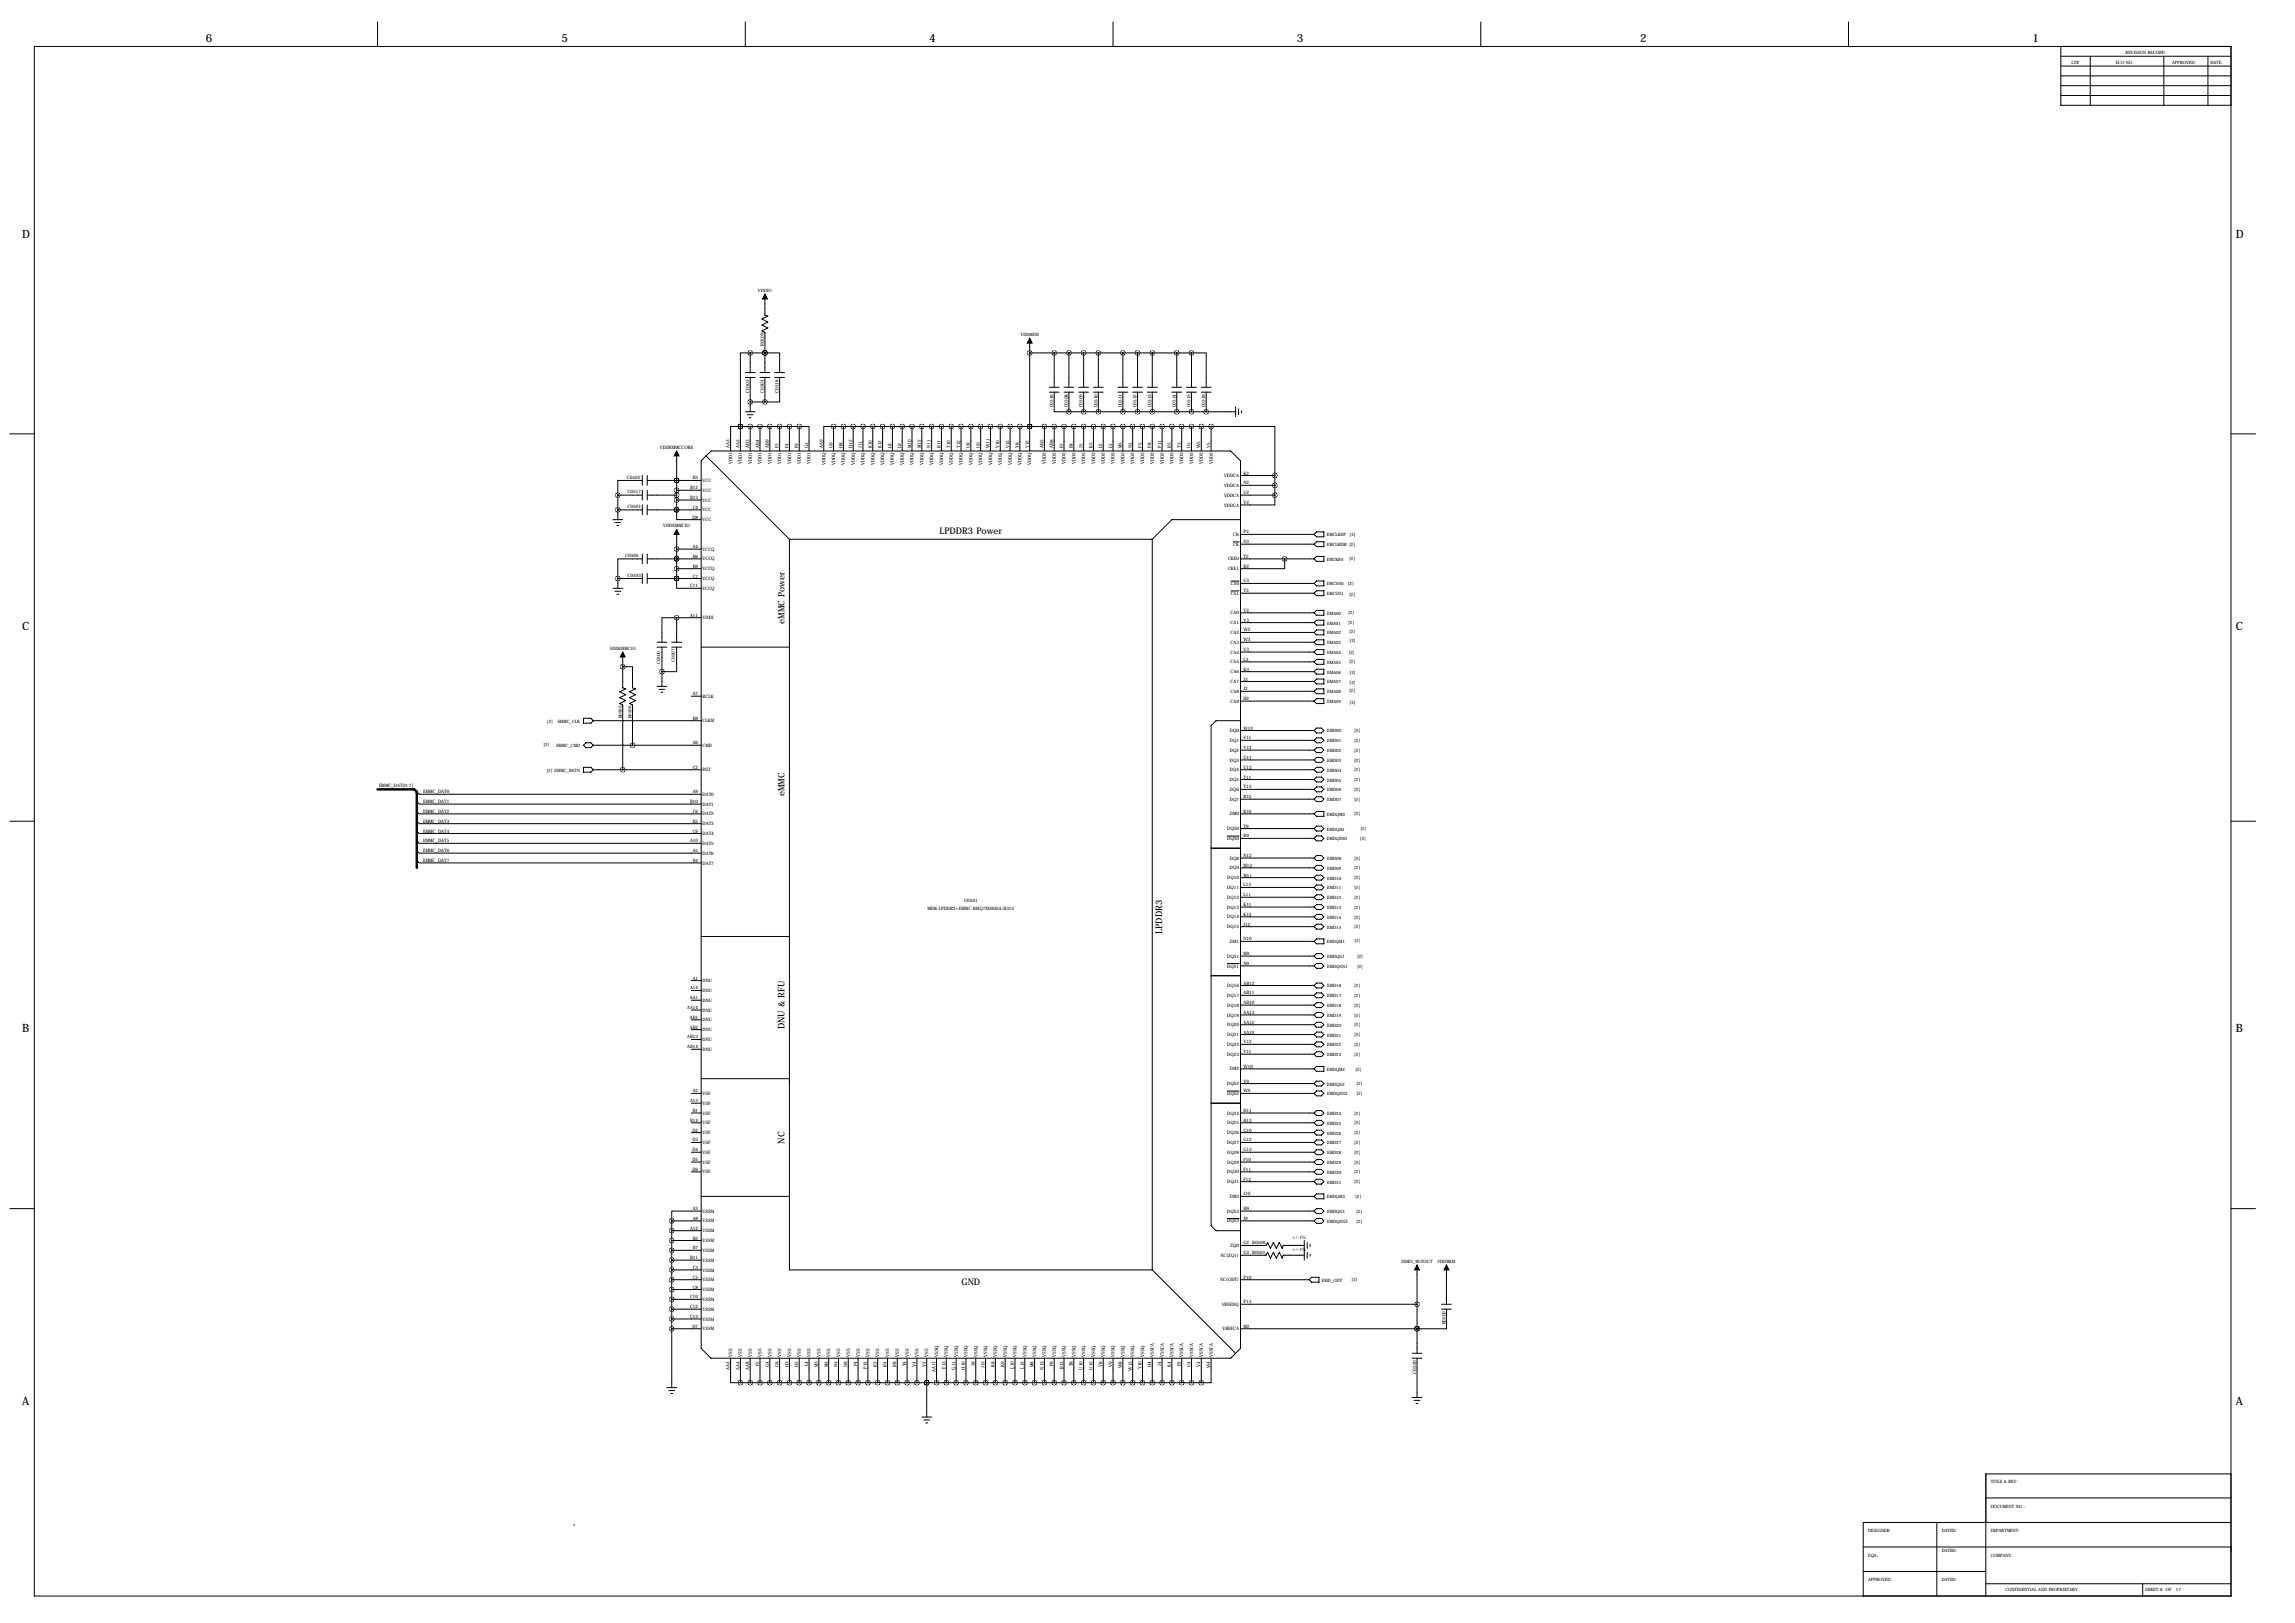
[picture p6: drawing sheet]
<svg xmlns="http://www.w3.org/2000/svg" width="1189mm" height="841mm" viewBox="0 0 1189 841" stroke-linecap="round" stroke-linejoin="round" font-family="sans-serif">
<defs><g id="words">
<g font-size="5.9">
<text x="107" y="22">6</text>
<text x="291" y="22">5</text>
<text x="481" y="22">4</text>
<text x="672" y="22">3</text>
<text x="850" y="22">2</text>
<text x="1053" y="22">1</text>
<text x="11" y="123">D</text>
<text x="1158" y="123">D</text>
<text x="11" y="326">C</text>
<text x="1158" y="326">C</text>
<text x="11" y="535">B</text>
<text x="1158" y="535">B</text>
<text x="11" y="728">A</text>
<text x="1158" y="728">A</text>
</g>
<g font-size="4.7">
<text x="487" y="277">LPDDR3 Power</text>
<text x="602" y="484" transform="rotate(-90 602 484)">LPDDR3</text>
<text x="406" y="533" transform="rotate(-90 406 533)">DNU &amp; RFU</text>
<text x="406" y="592" transform="rotate(-90 406 592)">NC</text>
<text x="498" y="665">GND</text>
</g>
<g font-size="4.6">
<text x="406" y="323" transform="rotate(-90 406 323)">eMMC Power</text>
<text x="406" y="413" transform="rotate(-90 406 413)">eMMC</text>
</g>
<g font-size="2.4">
<text x="396" y="179" transform="rotate(-90 396 179)">R0509</text>
<text x="388" y="203" transform="rotate(-90 388 203)">C0505</text>
<text x="396" y="203" transform="rotate(-90 396 203)">C0504</text>
<text x="403" y="203" transform="rotate(-90 403 203)">C0518</text>
<text x="546" y="211" transform="rotate(-90 546 211)">C0516</text>
<text x="553" y="211" transform="rotate(-90 553 211)">C0508</text>
<text x="561" y="211" transform="rotate(-90 561 211)">C0509</text>
<text x="568" y="211" transform="rotate(-90 568 211)">C0510</text>
<text x="581" y="211" transform="rotate(-90 581 211)">C0511</text>
<text x="589" y="211" transform="rotate(-90 589 211)">C0512</text>
<text x="596" y="211" transform="rotate(-90 596 211)">C0513</text>
<text x="609" y="211" transform="rotate(-90 609 211)">C0514</text>
<text x="617" y="211" transform="rotate(-90 617 211)">C0515</text>
<text x="624" y="211" transform="rotate(-90 624 211)">C0519</text>
<text x="342" y="232">VDDEMMCCORE</text>
<text x="378" y="232" transform="rotate(-90 378 232)">AA3</text>
<text x="383" y="232" transform="rotate(-90 383 232)">AA5</text>
<text x="388" y="232" transform="rotate(-90 388 232)">AB3</text>
<text x="393" y="232" transform="rotate(-90 393 232)">AB4</text>
<text x="398" y="232" transform="rotate(-90 398 232)">AB9</text>
<text x="403" y="232" transform="rotate(-90 403 232)">F3</text>
<text x="408" y="232" transform="rotate(-90 408 232)">F4</text>
<text x="414" y="232" transform="rotate(-90 414 232)">F9</text>
<text x="419" y="232" transform="rotate(-90 419 232)">G5</text>
<text x="426" y="232" transform="rotate(-90 426 232)">AA9</text>
<text x="431" y="232" transform="rotate(-90 431 232)">G9</text>
<text x="436" y="232" transform="rotate(-90 436 232)">H8</text>
<text x="441" y="232" transform="rotate(-90 441 232)">H12</text>
<text x="447" y="232" transform="rotate(-90 447 232)">J11</text>
<text x="452" y="232" transform="rotate(-90 452 232)">K10</text>
<text x="457" y="232" transform="rotate(-90 457 232)">K12</text>
<text x="462" y="232" transform="rotate(-90 462 232)">L8</text>
<text x="467" y="232" transform="rotate(-90 467 232)">L9</text>
<text x="472" y="232" transform="rotate(-90 472 232)">M10</text>
<text x="477" y="232" transform="rotate(-90 477 232)">M12</text>
<text x="482" y="232" transform="rotate(-90 482 232)">N11</text>
<text x="487" y="232" transform="rotate(-90 487 232)">R11</text>
<text x="492" y="232" transform="rotate(-90 492 232)">T10</text>
<text x="497" y="232" transform="rotate(-90 497 232)">T12</text>
<text x="502" y="232" transform="rotate(-90 502 232)">U8</text>
<text x="507" y="232" transform="rotate(-90 507 232)">U9</text>
<text x="513" y="232" transform="rotate(-90 513 232)">W11</text>
<text x="518" y="232" transform="rotate(-90 518 232)">V10</text>
<text x="523" y="232" transform="rotate(-90 523 232)">V12</text>
<text x="528" y="232" transform="rotate(-90 528 232)">Y8</text>
<text x="533" y="232" transform="rotate(-90 533 232)">Y12</text>
<text x="541" y="232" transform="rotate(-90 541 232)">AB5</text>
<text x="546" y="232" transform="rotate(-90 546 232)">AB8</text>
<text x="551" y="232" transform="rotate(-90 551 232)">F5</text>
<text x="556" y="232" transform="rotate(-90 556 232)">F8</text>
<text x="561" y="232" transform="rotate(-90 561 232)">J5</text>
<text x="566" y="232" transform="rotate(-90 566 232)">K5</text>
<text x="571" y="232" transform="rotate(-90 571 232)">L2</text>
<text x="576" y="232" transform="rotate(-90 576 232)">L5</text>
<text x="581" y="232" transform="rotate(-90 581 232)">M5</text>
<text x="586" y="232" transform="rotate(-90 586 232)">N5</text>
<text x="591" y="232" transform="rotate(-90 591 232)">P5</text>
<text x="596" y="232" transform="rotate(-90 596 232)">P8</text>
<text x="601" y="232" transform="rotate(-90 601 232)">P11</text>
<text x="607" y="232" transform="rotate(-90 607 232)">R5</text>
<text x="612" y="232" transform="rotate(-90 612 232)">T5</text>
<text x="617" y="232" transform="rotate(-90 617 232)">U5</text>
<text x="622" y="232" transform="rotate(-90 622 232)">W5</text>
<text x="627" y="232" transform="rotate(-90 627 232)">V5</text>
<text x="379" y="240" transform="rotate(-90 379 240)">VDD1</text>
<text x="384" y="240" transform="rotate(-90 384 240)">VDD1</text>
<text x="389" y="240" transform="rotate(-90 389 240)">VDD1</text>
<text x="395" y="240" transform="rotate(-90 395 240)">VDD1</text>
<text x="400" y="240" transform="rotate(-90 400 240)">VDD1</text>
<text x="405" y="240" transform="rotate(-90 405 240)">VDD1</text>
<text x="410" y="240" transform="rotate(-90 410 240)">VDD1</text>
<text x="415" y="240" transform="rotate(-90 415 240)">VDD1</text>
<text x="420" y="240" transform="rotate(-90 420 240)">VDD1</text>
<text x="428" y="241" transform="rotate(-90 428 241)">VDDQ</text>
<text x="433" y="241" transform="rotate(-90 433 241)">VDDQ</text>
<text x="438" y="241" transform="rotate(-90 438 241)">VDDQ</text>
<text x="443" y="241" transform="rotate(-90 443 241)">VDDQ</text>
<text x="448" y="241" transform="rotate(-90 448 241)">VDDQ</text>
<text x="453" y="241" transform="rotate(-90 453 241)">VDDQ</text>
<text x="458" y="241" transform="rotate(-90 458 241)">VDDQ</text>
<text x="463" y="241" transform="rotate(-90 463 241)">VDDQ</text>
<text x="468" y="241" transform="rotate(-90 468 241)">VDDQ</text>
<text x="473" y="241" transform="rotate(-90 473 241)">VDDQ</text>
<text x="478" y="241" transform="rotate(-90 478 241)">VDDQ</text>
<text x="483" y="241" transform="rotate(-90 483 241)">VDDQ</text>
<text x="489" y="241" transform="rotate(-90 489 241)">VDDQ</text>
<text x="494" y="241" transform="rotate(-90 494 241)">VDDQ</text>
<text x="499" y="241" transform="rotate(-90 499 241)">VDDQ</text>
<text x="504" y="241" transform="rotate(-90 504 241)">VDDQ</text>
<text x="509" y="241" transform="rotate(-90 509 241)">VDDQ</text>
<text x="514" y="241" transform="rotate(-90 514 241)">VDDQ</text>
<text x="519" y="241" transform="rotate(-90 519 241)">VDDQ</text>
<text x="524" y="241" transform="rotate(-90 524 241)">VDDQ</text>
<text x="529" y="241" transform="rotate(-90 529 241)">VDDQ</text>
<text x="534" y="241" transform="rotate(-90 534 241)">VDDQ</text>
<text x="542" y="240" transform="rotate(-90 542 240)">VDD2</text>
<text x="547" y="240" transform="rotate(-90 547 240)">VDD2</text>
<text x="552" y="240" transform="rotate(-90 552 240)">VDD2</text>
<text x="557" y="240" transform="rotate(-90 557 240)">VDD2</text>
<text x="562" y="240" transform="rotate(-90 562 240)">VDD2</text>
<text x="567" y="240" transform="rotate(-90 567 240)">VDD2</text>
<text x="572" y="240" transform="rotate(-90 572 240)">VDD2</text>
<text x="577" y="240" transform="rotate(-90 577 240)">VDD2</text>
<text x="582" y="240" transform="rotate(-90 582 240)">VDD2</text>
<text x="588" y="240" transform="rotate(-90 588 240)">VDD2</text>
<text x="593" y="240" transform="rotate(-90 593 240)">VDD2</text>
<text x="598" y="240" transform="rotate(-90 598 240)">VDD2</text>
<text x="603" y="240" transform="rotate(-90 603 240)">VDD2</text>
<text x="608" y="240" transform="rotate(-90 608 240)">VDD2</text>
<text x="613" y="240" transform="rotate(-90 613 240)">VDD2</text>
<text x="618" y="240" transform="rotate(-90 618 240)">VDD2</text>
<text x="623" y="240" transform="rotate(-90 623 240)">VDD2</text>
<text x="628" y="240" transform="rotate(-90 628 240)">VDD2</text>
<text x="644" y="246">K2</text>
<text x="325" y="248">C0502</text>
<text x="359" y="248">B3</text>
<text x="364" y="250">VCC</text>
<text x="634" y="247">VDDCA</text>
<text x="644" y="251">N2</text>
<text x="325" y="256">C0517</text>
<text x="357" y="253">B12</text>
<text x="364" y="255">VCC</text>
<text x="634" y="252">VDDCA</text>
<text x="634" y="257">VDDCA</text>
<text x="644" y="256">U2</text>
<text x="325" y="263">C0501</text>
<text x="357" y="259">B13</text>
<text x="359" y="264">C4</text>
<text x="364" y="260">VCC</text>
<text x="634" y="262">VDDCA</text>
<text x="644" y="261">V2</text>
<text x="359" y="269">D8</text>
<text x="364" y="265">VCC</text>
<text x="344" y="273">VDDEMMCIO</text>
<text x="364" y="270">VCC</text>
<text x="639" y="278">CK</text>
<text x="644" y="281">N3</text>
<text x="644" y="276">P3</text>
<text x="359" y="284">A4</text>
<text x="364" y="285">VCCQ</text>
<text x="639" y="283">CK</text>
<text x="324" y="289">C0506</text>
<text x="359" y="289">B6</text>
<text x="364" y="290">VCCQ</text>
<text x="636" y="290">CKE0</text>
<text x="644" y="289">T2</text>
<text x="325" y="299">C0503</text>
<text x="359" y="294">B9</text>
<text x="359" y="299">C7</text>
<text x="364" y="295">VCCQ</text>
<text x="636" y="295">CKE1</text>
<text x="644" y="294">R2</text>
<text x="357" y="304">C11</text>
<text x="364" y="300">VCCQ</text>
<text x="364" y="306">VCCQ</text>
<text x="638" y="303">CS0</text>
<text x="644" y="302">U3</text>
<text x="638" y="308">CS1</text>
<text x="644" y="307">T3</text>
<text x="644" y="317">Y2</text>
<text x="357" y="319">A11</text>
<text x="364" y="321">VDDI</text>
<text x="638" y="318">CA0</text>
<text x="638" y="323">CA1</text>
<text x="644" y="322">Y3</text>
<text x="638" y="328">CA2</text>
<text x="644" y="327">W2</text>
<text x="638" y="334">CA3</text>
<text x="644" y="332">W3</text>
<text x="638" y="339">CA4</text>
<text x="644" y="337">V3</text>
<text x="342" y="344" transform="rotate(-90 342 344)">C0500</text>
<text x="350" y="343" transform="rotate(-90 350 343)">C0507</text>
<text x="638" y="344">CA5</text>
<text x="644" y="347">K3</text>
<text x="644" y="342">L3</text>
<text x="638" y="354">CA7</text>
<text x="638" y="349">CA6</text>
<text x="644" y="352">J3</text>
<text x="638" y="359">CA8</text>
<text x="644" y="358">J2</text>
<text x="359" y="360">A7</text>
<text x="364" y="361">RCLK</text>
<text x="638" y="364">CA9</text>
<text x="644" y="363">H2</text>
<text x="359" y="373">B8</text>
<text x="364" y="374">CLKM</text>
<text x="644" y="378">W12</text>
<text x="637" y="379">DQ0</text>
<text x="644" y="383">V11</text>
<text x="359" y="386">A6</text>
<text x="364" y="387">CMD</text>
<text x="637" y="384">DQ1</text>
<text x="637" y="389">DQ2</text>
<text x="644" y="388">V13</text>
<text x="637" y="394">DQ3</text>
<text x="644" y="393">U11</text>
<text x="359" y="398">C2</text>
<text x="364" y="400">RST</text>
<text x="637" y="400">DQ4</text>
<text x="644" y="398">U13</text>
<text x="196" y="408">EMMC_DAT[0:7]</text>
<text x="637" y="405">DQ5</text>
<text x="644" y="403">T11</text>
<text x="219" y="411">EMMC_DAT0</text>
<text x="359" y="411">A9</text>
<text x="364" y="412">DAT0</text>
<text x="637" y="410">DQ6</text>
<text x="644" y="413">R12</text>
<text x="644" y="408">T13</text>
<text x="219" y="416">EMMC_DAT1</text>
<text x="357" y="416">B10</text>
<text x="364" y="417">DAT1</text>
<text x="637" y="415">DQ7</text>
<text x="219" y="421">EMMC_DAT2</text>
<text x="359" y="421">C6</text>
<text x="364" y="422">DAT2</text>
<text x="637" y="422">DM0</text>
<text x="644" y="421">R10</text>
<text x="219" y="431">EMMC_DAT4</text>
<text x="219" y="426">EMMC_DAT3</text>
<text x="359" y="426">B5</text>
<text x="359" y="431">C9</text>
<text x="364" y="427">DAT3</text>
<text x="636" y="430">DQS0</text>
<text x="644" y="429">T9</text>
<text x="219" y="436">EMMC_DAT5</text>
<text x="357" y="436">A10</text>
<text x="364" y="438">DAT5</text>
<text x="364" y="433">DAT4</text>
<text x="636" y="435">DQS0</text>
<text x="644" y="434">R9</text>
<text x="219" y="441">EMMC_DAT6</text>
<text x="359" y="441">A5</text>
<text x="364" y="443">DAT6</text>
<text x="644" y="444">N12</text>
<text x="219" y="446">EMMC_DAT7</text>
<text x="359" y="446">B4</text>
<text x="364" y="448">DAT7</text>
<text x="637" y="445">DQ8</text>
<text x="644" y="449">M13</text>
<text x="636" y="455">DQ10</text>
<text x="637" y="450">DQ9</text>
<text x="644" y="454">M11</text>
<text x="636" y="461">DQ11</text>
<text x="644" y="459">L13</text>
<text x="499" y="467">U0501</text>
<text x="636" y="466">DQ12</text>
<text x="644" y="464">L11</text>
<text x="480" y="471">MEM-LPDDR3+EMMC-KMQ7X000SA-B315</text>
<text x="636" y="471">DQ13</text>
<text x="644" y="469">K11</text>
<text x="636" y="476">DQ14</text>
<text x="644" y="479">J12</text>
<text x="644" y="474">K13</text>
<text x="636" y="481">DQ15</text>
<text x="637" y="488">DM1</text>
<text x="644" y="487">N10</text>
<text x="636" y="496">DQS1</text>
<text x="644" y="495">M9</text>
<text x="636" y="501">DQS1</text>
<text x="644" y="500">N9</text>
<text x="359" y="507">A1</text>
<text x="364" y="509">DNU</text>
<text x="644" y="510">AB12</text>
<text x="357" y="513">A14</text>
<text x="364" y="514">DNU</text>
<text x="636" y="511">DQ16</text>
<text x="644" y="515">AB11</text>
<text x="357" y="518">AA1</text>
<text x="364" y="519">DNU</text>
<text x="636" y="521">DQ18</text>
<text x="636" y="516">DQ17</text>
<text x="644" y="520">AB10</text>
<text x="356" y="523">AA14</text>
<text x="357" y="528">AB1</text>
<text x="364" y="524">DNU</text>
<text x="636" y="527">DQ19</text>
<text x="644" y="525">AA13</text>
<text x="357" y="533">AB2</text>
<text x="364" y="529">DNU</text>
<text x="636" y="532">DQ20</text>
<text x="644" y="530">AA12</text>
<text x="356" y="538">AB13</text>
<text x="364" y="534">DNU</text>
<text x="364" y="539">DNU</text>
<text x="636" y="537">DQ21</text>
<text x="644" y="535">AA10</text>
<text x="356" y="543">AB14</text>
<text x="364" y="544">DNU</text>
<text x="636" y="542">DQ22</text>
<text x="644" y="546">Y11</text>
<text x="644" y="540">Y13</text>
<text x="636" y="547">DQ23</text>
<text x="637" y="554">DM2</text>
<text x="644" y="553">W10</text>
<text x="636" y="562">DQS2</text>
<text x="644" y="561">Y9</text>
<text x="359" y="566">A2</text>
<text x="364" y="567">VSF</text>
<text x="636" y="567">DQS2</text>
<text x="644" y="566">W9</text>
<text x="357" y="571">A13</text>
<text x="364" y="572">VSF</text>
<text x="357" y="581">B14</text>
<text x="359" y="576">B1</text>
<text x="364" y="577">VSF</text>
<text x="636" y="577">DQ24</text>
<text x="644" y="576">H11</text>
<text x="644" y="581">H13</text>
<text x="359" y="586">D2</text>
<text x="364" y="582">VSF</text>
<text x="364" y="588">VSF</text>
<text x="636" y="588">DQ26</text>
<text x="636" y="582">DQ25</text>
<text x="644" y="586">G10</text>
<text x="359" y="591">D3</text>
<text x="364" y="593">VSF</text>
<text x="636" y="593">DQ27</text>
<text x="644" y="591">G12</text>
<text x="359" y="596">D4</text>
<text x="364" y="598">VSF</text>
<text x="636" y="598">DQ28</text>
<text x="644" y="596">G13</text>
<text x="359" y="601">D5</text>
<text x="364" y="603">VSF</text>
<text x="636" y="603">DQ29</text>
<text x="644" y="601">F10</text>
<text x="359" y="606">D6</text>
<text x="364" y="608">VSF</text>
<text x="636" y="608">DQ30</text>
<text x="644" y="606">F11</text>
<text x="644" y="612">F12</text>
<text x="636" y="613">DQ31</text>
<text x="637" y="621">DM3</text>
<text x="644" y="619">J10</text>
<text x="359" y="627">A3</text>
<text x="364" y="628">VSSM</text>
<text x="636" y="628">DQS3</text>
<text x="644" y="627">H9</text>
<text x="359" y="632">A8</text>
<text x="364" y="633">VSSM</text>
<text x="636" y="633">DQS3</text>
<text x="644" y="632">J9</text>
<text x="357" y="637">A12</text>
<text x="364" y="638">VSSM</text>
<text x="669" y="642">+/-1%</text>
<text x="359" y="642">B2</text>
<text x="359" y="647">B7</text>
<text x="364" y="643">VSSM</text>
<text x="637" y="646">ZQ0</text>
<text x="644" y="645">G2 R0508</text>
<text x="357" y="652">B11</text>
<text x="364" y="648">VSSM</text>
<text x="364" y="654">VSSM</text>
<text x="632" y="651">NC(ZQ1)</text>
<text x="644" y="650">G3 R0501</text>
<text x="669" y="648">+/-1%</text>
<text x="359" y="657">C3</text>
<text x="364" y="659">VSSM</text>
<text x="359" y="662">C5</text>
<text x="364" y="664">VSSM</text>
<text x="632" y="664">NC(ODT)</text>
<text x="644" y="662">P10</text>
<text x="359" y="667">C8</text>
<text x="364" y="669">VSSM</text>
<text x="357" y="673">C10</text>
<text x="357" y="678">C12</text>
<text x="364" y="674">VSSM</text>
<text x="633" y="676">VREFDQ</text>
<text x="644" y="675">P13</text>
<text x="357" y="683">C13</text>
<text x="364" y="679">VSSM</text>
<text x="359" y="688">D7</text>
<text x="364" y="684">VSSM</text>
<text x="364" y="689">VSSM</text>
<text x="633" y="689">VREFCA</text>
<text x="644" y="688">M2</text>
<text x="749" y="686" transform="rotate(-90 749 686)">R0500</text>
<text x="379" y="703" transform="rotate(-90 379 703)">VSS</text>
<text x="384" y="703" transform="rotate(-90 384 703)">VSS</text>
<text x="389" y="703" transform="rotate(-90 389 703)">VSS</text>
<text x="393" y="708" transform="rotate(-90 393 708)">F2</text>
<text x="395" y="703" transform="rotate(-90 395 703)">VSS</text>
<text x="400" y="703" transform="rotate(-90 400 703)">VSS</text>
<text x="405" y="703" transform="rotate(-90 405 703)">VSS</text>
<text x="410" y="703" transform="rotate(-90 410 703)">VSS</text>
<text x="415" y="703" transform="rotate(-90 415 703)">VSS</text>
<text x="419" y="708" transform="rotate(-90 419 708)">L4</text>
<text x="420" y="703" transform="rotate(-90 420 703)">VSS</text>
<text x="425" y="703" transform="rotate(-90 425 703)">VSS</text>
<text x="430" y="703" transform="rotate(-90 430 703)">VSS</text>
<text x="435" y="703" transform="rotate(-90 435 703)">VSS</text>
<text x="440" y="703" transform="rotate(-90 440 703)">VSS</text>
<text x="444" y="708" transform="rotate(-90 444 708)">P4</text>
<text x="445" y="703" transform="rotate(-90 445 703)">VSS</text>
<text x="450" y="703" transform="rotate(-90 450 703)">VSS</text>
<text x="454" y="708" transform="rotate(-90 454 708)">R3</text>
<text x="455" y="703" transform="rotate(-90 455 703)">VSS</text>
<text x="459" y="708" transform="rotate(-90 459 708)">R4</text>
<text x="461" y="703" transform="rotate(-90 461 703)">VSS</text>
<text x="464" y="708" transform="rotate(-90 464 708)">R8</text>
<text x="466" y="703" transform="rotate(-90 466 703)">VSS</text>
<text x="469" y="708" transform="rotate(-90 469 708)">T4</text>
<text x="471" y="703" transform="rotate(-90 471 703)">VSS</text>
<text x="474" y="708" transform="rotate(-90 474 708)">Y4</text>
<text x="476" y="703" transform="rotate(-90 476 703)">VSS</text>
<text x="480" y="708" transform="rotate(-90 480 708)">Y5</text>
<text x="481" y="703" transform="rotate(-90 481 703)">VSS</text>
<text x="486" y="703" transform="rotate(-90 486 703)">VSSQ</text>
<text x="491" y="703" transform="rotate(-90 491 703)">VSSQ</text>
<text x="496" y="703" transform="rotate(-90 496 703)">VSSQ</text>
<text x="501" y="703" transform="rotate(-90 501 703)">VSSQ</text>
<text x="505" y="707" transform="rotate(-90 505 707)">J8</text>
<text x="506" y="703" transform="rotate(-90 506 703)">VSSQ</text>
<text x="511" y="703" transform="rotate(-90 511 703)">VSSQ</text>
<text x="515" y="708" transform="rotate(-90 515 708)">K8</text>
<text x="516" y="703" transform="rotate(-90 516 703)">VSSQ</text>
<text x="520" y="708" transform="rotate(-90 520 708)">K9</text>
<text x="522" y="703" transform="rotate(-90 522 703)">VSSQ</text>
<text x="527" y="703" transform="rotate(-90 527 703)">VSSQ</text>
<text x="532" y="703" transform="rotate(-90 532 703)">VSSQ</text>
<text x="537" y="703" transform="rotate(-90 537 703)">VSSQ</text>
<text x="542" y="703" transform="rotate(-90 542 703)">VSSQ</text>
<text x="546" y="708" transform="rotate(-90 546 708)">P9</text>
<text x="547" y="703" transform="rotate(-90 547 703)">VSSQ</text>
<text x="552" y="703" transform="rotate(-90 552 703)">VSSQ</text>
<text x="556" y="708" transform="rotate(-90 556 708)">T8</text>
<text x="557" y="703" transform="rotate(-90 557 703)">VSSQ</text>
<text x="562" y="703" transform="rotate(-90 562 703)">VSSQ</text>
<text x="567" y="703" transform="rotate(-90 567 703)">VSSQ</text>
<text x="571" y="708" transform="rotate(-90 571 708)">V8</text>
<text x="572" y="703" transform="rotate(-90 572 703)">VSSQ</text>
<text x="576" y="708" transform="rotate(-90 576 708)">V9</text>
<text x="577" y="703" transform="rotate(-90 577 703)">VSSQ</text>
<text x="582" y="703" transform="rotate(-90 582 703)">VSSQ</text>
<text x="588" y="703" transform="rotate(-90 588 703)">VSSQ</text>
<text x="593" y="703" transform="rotate(-90 593 703)">VSSQ</text>
<text x="598" y="703" transform="rotate(-90 598 703)">VSSCA</text>
<text x="601" y="707" transform="rotate(-90 601 707)">J4</text>
<text x="603" y="703" transform="rotate(-90 603 703)">VSSCA</text>
<text x="607" y="708" transform="rotate(-90 607 708)">K4</text>
<text x="608" y="703" transform="rotate(-90 608 703)">VSSCA</text>
<text x="612" y="708" transform="rotate(-90 612 708)">P2</text>
<text x="613" y="703" transform="rotate(-90 613 703)">VSSCA</text>
<text x="618" y="703" transform="rotate(-90 618 703)">VSSCA</text>
<text x="622" y="708" transform="rotate(-90 622 708)">V4</text>
<text x="623" y="703" transform="rotate(-90 623 703)">VSSCA</text>
<text x="628" y="703" transform="rotate(-90 628 703)">VSSCA</text>
<text x="378" y="709" transform="rotate(-90 378 709)">AA2</text>
<text x="383" y="709" transform="rotate(-90 383 709)">AA4</text>
<text x="388" y="709" transform="rotate(-90 388 709)">AA8</text>
<text x="398" y="708" transform="rotate(-90 398 708)">G4</text>
<text x="403" y="708" transform="rotate(-90 403 708)">G8</text>
<text x="408" y="708" transform="rotate(-90 408 708)">H3</text>
<text x="414" y="708" transform="rotate(-90 414 708)">H5</text>
<text x="424" y="708" transform="rotate(-90 424 708)">M3</text>
<text x="429" y="708" transform="rotate(-90 429 708)">M4</text>
<text x="434" y="708" transform="rotate(-90 434 708)">N4</text>
<text x="439" y="708" transform="rotate(-90 439 708)">N8</text>
<text x="449" y="709" transform="rotate(-90 449 709)">P12</text>
<text x="485" y="711" transform="rotate(-90 485 711)">AA11</text>
<text x="490" y="709" transform="rotate(-90 490 709)">F13</text>
<text x="495" y="709" transform="rotate(-90 495 709)">G11</text>
<text x="500" y="709" transform="rotate(-90 500 709)">H10</text>
<text x="510" y="709" transform="rotate(-90 510 709)">J13</text>
<text x="525" y="709" transform="rotate(-90 525 709)">L10</text>
<text x="530" y="709" transform="rotate(-90 530 709)">L12</text>
<text x="535" y="708" transform="rotate(-90 535 708)">M8</text>
<text x="541" y="709" transform="rotate(-90 541 709)">N13</text>
<text x="551" y="709" transform="rotate(-90 551 709)">R13</text>
<text x="561" y="709" transform="rotate(-90 561 709)">U10</text>
<text x="566" y="709" transform="rotate(-90 566 709)">U12</text>
<text x="581" y="709" transform="rotate(-90 581 709)">W8</text>
<text x="586" y="710" transform="rotate(-90 586 710)">W13</text>
<text x="591" y="709" transform="rotate(-90 591 709)">Y10</text>
<text x="596" y="708" transform="rotate(-90 596 708)">H4</text>
<text x="617" y="708" transform="rotate(-90 617 708)">U4</text>
<text x="627" y="709" transform="rotate(-90 627 709)">W4</text>
<text x="734" y="711" transform="rotate(-90 734 711)">C0520</text>
</g>
<g font-size="2.3">
<text x="1101" y="28">REVISION RECORD</text>
<text x="1073" y="33">LTR</text>
<text x="1096" y="33">ECO NO:</text>
<text x="1125" y="33">APPROVED:</text>
<text x="1145" y="33">DATE:</text>
<text x="393" y="151">VDDIO</text>
<text x="529" y="174">VDDMEM</text>
<text x="687" y="278">EMCLKDP</text>
<text x="699" y="278">[2]</text>
<text x="687" y="283">EMCLKDM [2]</text>
<text x="687" y="291">EMCKE0</text>
<text x="699" y="290">[2]</text>
<text x="687" y="303">EMCSN0</text>
<text x="698" y="303">[2]</text>
<text x="687" y="308">EMCSN1</text>
<text x="699" y="309">[2]</text>
<text x="688" y="318">EMA00</text>
<text x="688" y="324">EMA01</text>
<text x="698" y="318">[2]</text>
<text x="698" y="323">[2]</text>
<text x="688" y="329">EMA02</text>
<text x="699" y="328">[2]</text>
<text x="688" y="334">EMA03</text>
<text x="699" y="333">[2]</text>
<text x="316" y="336">VDDEMMCIO</text>
<text x="688" y="339">EMA04</text>
<text x="699" y="339">[2]</text>
<text x="688" y="344">EMA05</text>
<text x="699" y="343">[2]</text>
<text x="688" y="349">EMA06</text>
<text x="699" y="349">[2]</text>
<text x="688" y="354">EMA07</text>
<text x="688" y="359">EMA08</text>
<text x="699" y="358">[2]</text>
<text x="699" y="354">[2]</text>
<text x="688" y="364">EMA09</text>
<text x="699" y="365">[2]</text>
<text x="283" y="374">[2]</text>
<text x="289" y="374">EMMC_CLK</text>
<text x="322" y="372" transform="rotate(-90 322 372)">R0505</text>
<text x="327" y="372" transform="rotate(-90 327 372)">R0506</text>
<text x="688" y="379">EMD00</text>
<text x="701" y="379">[2]</text>
<text x="282" y="387">[2]</text>
<text x="288" y="387">EMMC_CMD</text>
<text x="688" y="384">EMD01</text>
<text x="688" y="390">EMD02</text>
<text x="701" y="384">[2]</text>
<text x="701" y="389">[2]</text>
<text x="688" y="395">EMD03</text>
<text x="701" y="394">[2]</text>
<text x="283" y="400">[2] EMMC_RSTN</text>
<text x="688" y="400">EMD04</text>
<text x="701" y="400">[2]</text>
<text x="688" y="405">EMD05</text>
<text x="701" y="405">[2]</text>
<text x="688" y="410">EMD06</text>
<text x="701" y="410">[2]</text>
<text x="688" y="415">EMD07</text>
<text x="701" y="415">[2]</text>
<text x="687" y="423">EMDQM0</text>
<text x="701" y="422">[2]</text>
<text x="687" y="430">EMDQS0</text>
<text x="705" y="430">[2]</text>
<text x="687" y="435">EMDQSN0</text>
<text x="704" y="435">[2]</text>
<text x="688" y="445">EMD08</text>
<text x="701" y="445">[2]</text>
<text x="688" y="456">EMD10</text>
<text x="688" y="451">EMD09</text>
<text x="701" y="455">[2]</text>
<text x="701" y="450">[2]</text>
<text x="688" y="461">EMD11</text>
<text x="701" y="461">[2]</text>
<text x="688" y="466">EMD12</text>
<text x="701" y="466">[2]</text>
<text x="688" y="471">EMD13</text>
<text x="701" y="471">[2]</text>
<text x="688" y="476">EMD14</text>
<text x="701" y="476">[2]</text>
<text x="688" y="481">EMD15</text>
<text x="701" y="481">[2]</text>
<text x="687" y="489">EMDQM1</text>
<text x="702" y="488">[2]</text>
<text x="688" y="496">EMDQS1</text>
<text x="703" y="496">[2]</text>
<text x="688" y="501">EMDQSN1</text>
<text x="703" y="501">[2]</text>
<text x="688" y="511">EMD16</text>
<text x="701" y="511">[2]</text>
<text x="688" y="517">EMD17</text>
<text x="688" y="522">EMD18</text>
<text x="701" y="516">[2]</text>
<text x="701" y="521">[2]</text>
<text x="688" y="527">EMD19</text>
<text x="701" y="527">[2]</text>
<text x="688" y="532">EMD20</text>
<text x="701" y="532">[2]</text>
<text x="688" y="537">EMD21</text>
<text x="701" y="537">[2]</text>
<text x="688" y="542">EMD22</text>
<text x="701" y="542">[2]</text>
<text x="688" y="547">EMD23</text>
<text x="701" y="547">[2]</text>
<text x="687" y="555">EMDQM2</text>
<text x="702" y="555">[2]</text>
<text x="688" y="562">EMDQS2</text>
<text x="703" y="562">[2]</text>
<text x="688" y="567">EMDQSN2</text>
<text x="703" y="567">[2]</text>
<text x="688" y="578">EMD24</text>
<text x="701" y="577">[2]</text>
<text x="688" y="583">EMD25</text>
<text x="688" y="588">EMD26</text>
<text x="701" y="582">[2]</text>
<text x="701" y="588">[2]</text>
<text x="688" y="593">EMD27</text>
<text x="701" y="593">[2]</text>
<text x="688" y="598">EMD28</text>
<text x="701" y="598">[2]</text>
<text x="688" y="603">EMD29</text>
<text x="701" y="603">[2]</text>
<text x="688" y="608">EMD30</text>
<text x="701" y="608">[2]</text>
<text x="688" y="613">EMD31</text>
<text x="701" y="613">[2]</text>
<text x="687" y="621">EMDQM3</text>
<text x="702" y="621">[2]</text>
<text x="688" y="628">EMDQS3</text>
<text x="702" y="628">[2]</text>
<text x="688" y="633">EMDQSN3</text>
<text x="702" y="633">[2]</text>
<text x="726" y="654">DDR2_BUFOUT</text>
<text x="745" y="654">VDDMEM</text>
<text x="685" y="664">EMD_ODT</text>
<text x="700" y="664">[2]</text>
<text x="1031" y="768">TITLE &amp; REV:</text>
<text x="1031" y="781">DOCUMENT NO.:</text>
<text x="968" y="794">DESIGNER:</text>
<text x="1006" y="794">DATED:</text>
<text x="1031" y="794">DEPARTMENT:</text>
<text x="1006" y="804">DATED:</text>
<text x="968" y="806">EQA:</text>
<text x="1031" y="806">COMPANY:</text>
<text x="968" y="819">APPROVED:</text>
<text x="1006" y="819">DATED:</text>
<text x="1039" y="824">CONFIDENTIAL AND PROPRIETARY</text>
<text x="1111" y="824">SHEET:6 OF</text>
<text x="1127" y="824">17</text>
</g>
</g></defs>
<g fill="none" stroke="#000" stroke-width=".52">
<path d="M196 11v13M386 11v13M577 11v13M767 11v13M958 11v13M18 24h1138v803h-1138zM1068 24v31h88M1068 39h88M1068 29h88M1068 34h88M1083 29v26M1121 29v26"/>
<path d="M1144 29v26M1068 44h88M1068 49h88M396 152v11l2 1-3 1 3 2-3 1 3 2-3 1 1 1v21M533 175v59M386 196h5M386 193h5M389 183h-5v38M389 183v10M389 196v17M389 183h7M394 196h5"/>
<path d="M394 193h5M396 183h8v10M396 183h.1M396 196v12M401 196h5M401 193h5M404 196v12h-8M533 183h84M546 183v18M554 183v18M561 183v18M569 183v18"/>
<path d="M582 183v18M589 183v18M597 183v18M610 183v18M617 183h8v18M617 183v18M386 213h5M387 215h3M388 216h1M389 208h7M544 203h5M544 201h5"/>
<path d="M546 203v10h8M551 203h5M551 201h5M554 203v10M554 213h86M559 203h5M559 201h5M561 203v10M566 203h6M566 201h6M569 203v10M579 203h5"/>
<path d="M579 201h5M582 203v10M587 203h5M587 201h5M589 203v10M594 203h5M594 201h5M597 203v10M607 203h5M607 201h5M610 203v10M615 203h5"/>
<path d="M615 201h5M617 203v10M622 203h5M622 201h5M625 203v10M640 211v5M642 212v3M643 213v1M5 225h13M351 234v30M366 236l43 43M368 234h270l5 5v459l-5 6h-270l-5-6v-459z"/>
<path d="M384 221h-6v13M384 221h.1M384 221v13M384 221h30M389 221v13M394 221v13M399 221v13M404 221v13M409 221v13M414 221h5v13M414 221v13M432 221h-5v13"/>
<path d="M432 221v13M432 221h195M437 221v13M442 221v13M447 221v13M452 221v13M457 221v13M462 221v13M467 221v13M472 221v13M478 221v13M483 221v13"/>
<path d="M488 221v13M493 221v13M498 221v13M503 221v13M508 221v13M513 221v13M518 221v13M523 221v13M528 221v13M533 221h.1M541 221v13M546 221v13"/>
<path d="M551 221v13M556 221v13M561 221v13M566 221v13M572 221v13M577 221v13M582 221v13M587 221v13M592 221v13M597 221v13M602 221v13M607 221v13"/>
<path d="M612 221v13M617 221v13M622 221v13M627 221h33v25M627 221v13M1156 225h12M320 256h13M320 256v13M333 249h-13v7M333 246v5M333 254v5M335 249h28"/>
<path d="M335 256h16M335 246v5M335 254v5M351 249h.1M351 254h12M351 259h12M643 246h17M643 251h17M643 256h17M660 256v6h-17M660 246v10M317 269h6"/>
<path d="M319 271h3M320 272h1M320 264h13M333 262v5M335 264h28M335 262v5M351 264v5h12M351 264h.1M351 274v26M409 279v379h188M409 279h188M597 279v379"/>
<path d="M643 269h-36l-10 10M643 277h38M681 277l1-1h4v2h-4zM320 300h13M320 300v5M333 289h-13v11M333 287v5M333 297v5M335 289h28M335 300h28M335 287v5M335 297v5"/>
<path d="M351 300h.1M351 289h.1M351 300v5h12M351 284h12M351 295h12M639 281h3M643 289h38M643 282h38M665 289v6h-22M681 282l1-1h4v2h-4zM681 289l1-1h4v3h-4zM317 305h6"/>
<path d="M319 306h3M320 308h1M351 320h-8v13M351 320h12M351 320v13M638 306h4M638 301h4M643 307h38M643 302h38M643 317h38M681 307l1-1h4v3h-4zM681 302l1-1h4v2h-4z"/>
<path d="M682 316h4v3h-4l-1-2zM323 338v18l1 1-3 1 3 2-3 1 3 2-3 1 2 1v34M340 335h5M340 333h5M343 335v21M348 335h5M348 333h5M351 335v13h-8M363 335h46M643 338h38M643 328h38M643 333h38"/>
<path d="M643 323h38M681 323l1-2h4v3h-4zM681 328l1-2h4v3h-4zM681 333l1-2h4v3h-4zM681 338l1-2h4v3h-4zM323 345h5v11l1 1-3 1 3 2-3 1 3 2-3 1 2 1v21M340 356h5M341 357h3M342 359h1M643 358h38M643 353h38M643 348h38"/>
<path d="M643 343h38M681 348l1-1h4v2h-4zM681 353l1-1h4v2h-4zM681 358l1-1h4v2h-4zM682 342h4v2h-4l-1-1zM302 372h4l1 1-1 2h-4zM307 373h56M358 361h5M643 373h-13l-3 3v259l3 2h13M643 363h38M643 378h38M681 363l1-1h4v2h-4z"/>
<path d="M681 378l1-1h3l1 1-1 2h-3zM302 386l2-1h2l1 1-1 1h-2zM302 397h4l1 2-1 1h-4zM307 386h56M307 399h56M643 399h38M643 394h38M643 383h38M643 389h38M682 382h3l1 1-1 2h-3l-1-2zM682 387h3l1 2-1 1h-3l-1-1zM682 392h3l1 2-1 1h-3l-1-1z"/>
<path d="M682 397h3l1 2-1 1h-3l-1-1zM216 415l1 1h146M216 410l1 1h146M643 414h38M643 404h38M643 409h38M681 409l1-1h3l1 1-1 1h-3zM681 414l1-1h3l1 1-1 1h-3zM682 403h3l1 1-1 1h-3l-1-1zM5 425h13M216 420l1 2h146M216 425l1 2h146"/>
<path d="M216 430l1 2h146M216 436l1 1h146M627 439h16M636 433h6M643 422h38M643 434h38M643 429h38M681 434l1-1h3l1 1-1 2h-3zM681 422l1-2h4v3h-4zM681 429l1-1h3l1 1-1 1h-3zM1156 425h12M216 441l1 1h146"/>
<path d="M216 446l1 1h146M643 460h38M643 455h38M643 450h38M643 444h38M681 455l1-2h3l1 2-1 1h-3zM682 458h3l1 2-1 1h-3l-1-1zM682 448h3l1 2-1 1h-3l-1-1zM682 443h3l1 1-1 2h-3l-1-2zM643 480h38M643 470h38M643 475h38"/>
<path d="M643 465h38M681 465l1-2h3l1 2-1 1h-3zM681 480l1-1h3l1 1-1 1h-3zM682 469h3l1 1-1 1h-3l-1-1zM682 474h3l1 1-1 1h-3l-1-1zM363 485h46M636 499h6M643 495h38M643 488h38M681 495l1-1h3l1 1-1 1h-3zM682 486h4v3h-4l-1-1zM682 499h3l1 1-1 2h-3l-1-2z"/>
<path d="M358 508h5M358 513h5M358 518h5M627 505h16M643 500h38M643 516h38M643 510h38M681 510l1-1h3l1 1-1 2h-3zM682 514h3l1 2-1 1h-3l-1-1zM682 519h3l1 2-1 1h-3l-1-1zM358 523h5M358 528h5"/>
<path d="M358 533h5M358 538h5M643 536h38M643 531h38M643 526h38M643 521h38M681 536l1-1h3l1 1-1 1h-3zM682 524h3l1 2-1 1h-3l-1-1zM682 530h3l1 1-1 1h-3l-1-1zM682 540h3l1 1-1 1h-3l-1-1zM358 543h5M363 559h46"/>
<path d="M643 554h38M643 546h38M643 541h38M681 546l1-1h3l1 1-1 1h-3zM682 552h4v3h-4l-1-1zM358 571h5M358 566h5M358 577h5M627 571h16M636 565h6M643 566h38M643 577h38"/>
<path d="M643 561h38M681 561l1-1h3l1 1-1 2h-3zM682 575h3l1 2-1 1h-3l-1-1zM682 565h3l1 1-1 2h-3l-1-2zM358 582h5M358 587h5M358 592h5M358 597h5M643 582h38M643 587h38M643 592h38M643 597h38"/>
<path d="M682 580h3l1 2-1 1h-3l-1-1zM682 585h3l1 2-1 1h-3l-1-1zM682 590h3l1 2-1 1h-3l-1-1zM682 596h3l1 1-1 1h-3l-1-1zM358 602h5M358 607h5M363 620h46M643 620h38M643 602h38M643 607h38M643 612h38M681 620l1-2h4v3h-4z"/>
<path d="M681 607l1-1h3l1 1-1 1h-3zM681 612l1-1h3l1 1-1 1h-3zM682 601h3l1 1-1 1h-3l-1-1zM5 626h13M348 637h15M348 632h15M348 632v87M363 627h-15v5M636 631h6M643 627h38M643 632h38M681 632l1-1h3l1 1-1 2h-3z"/>
<path d="M682 626h3l1 1-1 2h-3l-1-2zM1156 626h12M348 658h15M348 643h15M348 648h15M348 653h15M597 658l43 43M643 645h13l1-1 1 3 2-3 1 3 2-3 1 3 1-2h11M643 650h13l1-1 1 3 2-3 1 3 2-3 1 3 1-2h11M676 643v10M677 644v3M677 649v3"/>
<path d="M679 645v1M679 650v1M734 655v46M749 655v21M348 663h15M348 668h15M348 673h15M348 678h15M643 663h35M643 676h91M679 662h4v2h-4l-1-1zM747 678h5"/>
<path d="M747 676h5M749 678v10h-15M348 683h15M348 688h15M643 688h91M734 688h.1M345 719h6M378 704v12h6M384 704v12M384 716h238M389 704v12M394 704v12"/>
<path d="M399 704v12M404 704v12M409 704v12M414 704v12M419 704v12M424 704v12M429 704v12M434 704v12M439 704v12M444 704v12M450 704v12M455 704v12"/>
<path d="M460 704v12M465 704v12M470 704v12M475 704v12M480 716h.1M480 704v30M485 704v12M490 704v12M495 704v12M500 704v12M505 704v12M511 704v12"/>
<path d="M516 704v12M521 704v12M526 704v12M531 704v12M536 704v12M541 704v12M546 704v12M551 704v12M556 704v12M561 704v12M566 704v12M572 704v12"/>
<path d="M577 704v12M582 704v12M587 704v12M592 704v12M597 704v12M602 704v12M607 704v12M612 704v12M617 704v12M622 704v12M627 704v12h-5M732 704h5"/>
<path d="M732 701h5M734 704v20M346 720h4M347 722h1M478 734h5M479 736h3M480 737h1M732 724h5M733 725h3M734 727h1M1029 776h127M1156 763h-127v64"/>
<path d="M297 790h.1M1003 789v38M1156 789h-191v38M965 801h63M965 814h64M1029 801h127M1029 820h127M1110 820v7"/>
</g>
<path d="M396 152l2 3h-3zM533 175l2 3h-3zM351 234l1 2h-3zM351 274l1 3h-3zM323 338l1 2h-3zM734 655l1 3h-2zM749 655l2 3h-3z" fill="#000" stroke="#000" stroke-width=".52"/>
<path d="M322 399a.5 .5 0 0 0 1 0 .5 .5 0 0 0-1 0zM322 345a.5 .5 0 0 0 1 0 .5 .5 0 0 0-1 0zM383 221a.5 .5 0 0 0 1 0 .5 .5 0 0 0-1 0zM477 221a.5 .5 0 0 0 1 0 .5 .5 0 0 0-1 0zM571 221a.5 .5 0 0 0 1 0 .5 .5 0 0 0-1 0zM576 221a.5 .5 0 0 0 1 0 .5 .5 0 0 0-1 0zM566 221a.5 .5 0 0 0 1 0 .5 .5 0 0 0-1 0zM472 221a.5 .5 0 0 0 1 0 .5 .5 0 0 0-1 0zM350 289a.5 .5 0 0 0 1 0 .5 .5 0 0 0-1 0zM350 295a.5 .5 0 0 0 1 0 .5 .5 0 0 0-1 0zM350 300a.5 .5 0 0 0 1 0 .5 .5 0 0 0-1 0zM350 264a.5 .5 0 0 0 1 0 .5 .5 0 0 0-1 0zM350 259a.5 .5 0 0 0 1 0 .5 .5 0 0 0-1 0zM350 254a.5 .5 0 0 0 1 0 .5 .5 0 0 0-1 0zM383 221a.5 .5 0 0 0 1 0 .5 .5 0 0 0-1 0zM665 289a.5 .5 0 0 0 1 0 .5 .5 0 0 0-1 0zM350 249a.5 .5 0 0 0 1 0 .5 .5 0 0 0-1 0zM350 249a.5 .5 0 0 0 1 0 .5 .5 0 0 0-1 0zM350 264a.5 .5 0 0 0 1 0 .5 .5 0 0 0-1 0zM350 256a.5 .5 0 0 0 1 0 .5 .5 0 0 0-1 0zM350 284a.5 .5 0 0 0 1 0 .5 .5 0 0 0-1 0zM350 289a.5 .5 0 0 0 1 0 .5 .5 0 0 0-1 0zM350 300a.5 .5 0 0 0 1 0 .5 .5 0 0 0-1 0zM350 320a.5 .5 0 0 0 1 0 .5 .5 0 0 0-1 0zM383 716a.5 .5 0 0 0 1 0 .5 .5 0 0 0-1 0zM439 716a.5 .5 0 0 0 1 0 .5 .5 0 0 0-1 0zM444 716a.5 .5 0 0 0 1 0 .5 .5 0 0 0-1 0zM449 716a.5 .5 0 0 0 1 0 .5 .5 0 0 0-1 0zM505 716a.5 .5 0 0 0 1 0 .5 .5 0 0 0-1 0zM510 716a.5 .5 0 0 0 1 0 .5 .5 0 0 0-1 0zM566 716a.5 .5 0 0 0 1 0 .5 .5 0 0 0-1 0zM571 716a.5 .5 0 0 0 1 0 .5 .5 0 0 0-1 0zM576 716a.5 .5 0 0 0 1 0 .5 .5 0 0 0-1 0z" fill="#000" stroke="#000" stroke-width="2.5"/>
<path d="M196 409h19l1 1v40" fill="none" stroke="#000" stroke-width="1.3"/>
<use href="#words"/>
</svg>
